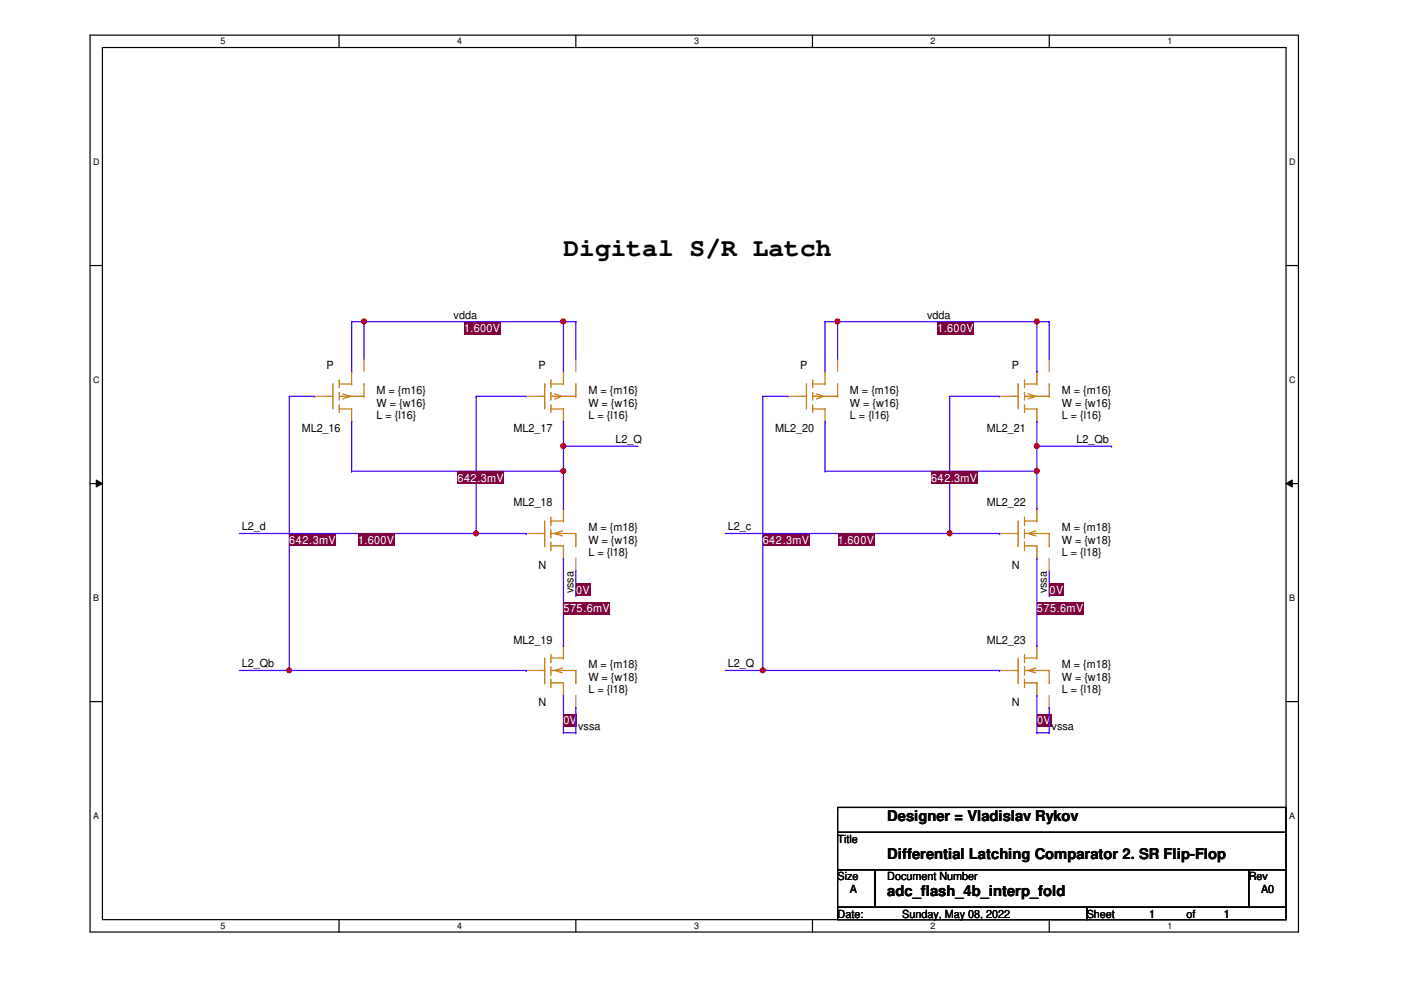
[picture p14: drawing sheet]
<svg xmlns="http://www.w3.org/2000/svg" width="297mm" height="210mm" viewBox="0 0 297 210" stroke-linecap="round" stroke-linejoin="round" font-family="sans-serif">
<defs><g id="words">
<text font-size="5.5" x="119.5" y="54.3">Digital S/R Latch</text>
<g font-size="3.1">
<text x="188.1" y="174.1">Designer = Vladislav Rykov</text>
<text x="188.1" y="182.1">Differential Latching Comparator 2. SR Flip-Flop</text>
<text x="188.1" y="190">adc_flash_4b_interp_fold</text>
</g>
<g font-size="2.4">
<text x="96.2" y="67.7">vdda</text>
<text x="196.6" y="67.7">vdda</text>
<text x="69.3" y="78.3">P</text>
<text x="79.8" y="83.6">M = {m16}</text>
<text x="114.2" y="78.3">P</text>
<text x="124.8" y="83.6">M = {m16}</text>
<text x="169.6" y="78.3">P</text>
<text x="180.2" y="83.6">M = {m16}</text>
<text x="214.5" y="78.3">P</text>
<text x="225.1" y="83.6">M = {m16}</text>
<text x="79.8" y="88.9">L = {l16}</text>
<text x="79.8" y="86.2">W = {w16}</text>
<text x="124.8" y="88.9">L = {l16}</text>
<text x="124.8" y="86.2">W = {w16}</text>
<text x="180.2" y="88.9">L = {l16}</text>
<text x="180.2" y="86.2">W = {w16}</text>
<text x="225.1" y="88.9">L = {l16}</text>
<text x="225.1" y="86.2">W = {w16}</text>
<text x="64" y="91.5">ML2_16</text>
<text x="108.9" y="91.5">ML2_17</text>
<text x="130.5" y="93.9">L2_Q</text>
<text x="164.4" y="91.5">ML2_20</text>
<text x="209.3" y="91.5">ML2_21</text>
<text x="228.3" y="93.9">L2_Qb</text>
<text x="108.9" y="107.4">ML2_18</text>
<text x="209.3" y="107.4">ML2_22</text>
<text x="51.3" y="112.4">L2_d</text>
<text x="124.8" y="112.6">M = {m18}</text>
<text x="154.3" y="112.4">L2_c</text>
<text x="225.1" y="112.6">M = {m18}</text>
<text x="124.8" y="117.9">L = {l18}</text>
<text x="124.8" y="115.3">W = {w18}</text>
<text x="225.1" y="117.9">L = {l18}</text>
<text x="225.1" y="115.3">W = {w18}</text>
<text x="114.2" y="120.6">N</text>
<text x="121.6" y="125.8" transform="rotate(-90 121.6 125.8)">vssa</text>
<text x="214.5" y="120.6">N</text>
<text x="222" y="125.8" transform="rotate(-90 222 125.8)">vssa</text>
<text x="108.9" y="136.4">ML2_19</text>
<text x="209.3" y="136.4">ML2_23</text>
<text x="51.3" y="141.4">L2_Qb</text>
<text x="124.8" y="141.7">M = {m18}</text>
<text x="154.3" y="141.4">L2_Q</text>
<text x="225.1" y="141.7">M = {m18}</text>
<text x="114.2" y="149.6">N</text>
<text x="124.8" y="147">L = {l18}</text>
<text x="124.8" y="144.4">W = {w18}</text>
<text x="214.5" y="149.6">N</text>
<text x="225.1" y="147">L = {l18}</text>
<text x="225.1" y="144.4">W = {w18}</text>
<text x="122.6" y="154.9">vssa</text>
<text x="223" y="154.9">vssa</text>
<text x="177.6" y="178.7">Title</text>
<text x="177.6" y="186.6">Size</text>
<text x="180.2" y="189.3">A</text>
<text x="188.1" y="186.6">Document Number</text>
<text x="264.8" y="186.6">Rev</text>
<text x="267.4" y="189.3">A0</text>
<text x="177.6" y="194.6">Date:</text>
<text x="191.3" y="194.6">Sunday, May 08, 2022</text>
<text x="230.4" y="194.6">Sheet</text>
<text x="243.6" y="194.6">1</text>
<text x="251.5" y="194.6">of</text>
<text x="259.5" y="194.6">1</text>
</g>
<g font-size="2.4" fill="#fff">
<text x="98.4" y="70.4">1.600V</text>
<text x="198.8" y="70.4">1.600V</text>
<text x="97" y="102.1">642</text>
<text x="101.2" y="102.1">.3mV</text>
<text x="197.4" y="102.1">64</text>
<text x="200.2" y="102.1">2.3mV</text>
<text x="61.3" y="115.3">642</text>
<text x="65.6" y="115.3">.3mV</text>
<text x="75.9" y="115.3">1.600V</text>
<text x="161.7" y="115.3">642</text>
<text x="165.9" y="115.3">.3mV</text>
<text x="177.6" y="115.3">1.600V</text>
<text x="122.1" y="125.9">0V</text>
<text x="222.5" y="125.9">0V</text>
<text x="119.5" y="129.8">575</text>
<text x="123.7" y="129.8">.6mV</text>
<text x="219.8" y="129.8">575</text>
<text x="224.1" y="129.8">.6mV</text>
<text x="119.5" y="153.6">0V</text>
<text x="219.9" y="153.6">0V</text>
</g>
<g font-size="1.9">
<text x="46.8" y="9.4">5</text>
<text x="96.9" y="9.4">4</text>
<text x="147.2" y="9.4">3</text>
<text x="197.3" y="9.4">2</text>
<text x="247.5" y="9.4">1</text>
<text x="19.8" y="34.9">D</text>
<text x="273.3" y="34.9">D</text>
<text x="19.8" y="81.1">C</text>
<text x="273.3" y="81.1">C</text>
<text x="19.8" y="127.3">B</text>
<text x="273.3" y="127.3">B</text>
<text x="19.8" y="173.6">A</text>
<text x="273.3" y="173.6">A</text>
<text x="46.8" y="196.9">5</text>
<text x="96.9" y="196.9">4</text>
<text x="147.2" y="196.9">3</text>
<text x="197.3" y="196.9">2</text>
<text x="247.5" y="196.9">1</text>
</g>
</g></defs>
<g fill="none" stroke="#000" stroke-width=".25">
<path d="M19.1 7.5h256.2v190.1h-256.2zM21.7 10.1h251v184.9h-251zM71.9 7.5v2.6M122.1 7.5v2.6M172.3 7.5v2.6M222.5 7.5v2.6M19.1 56.3h2.6M272.7 56.3h2.6M19.1 102.5h2.6M272.7 102.5h2.6M19.1 148.8h2.6M272.7 148.8h2.6"/>
<path d="M177.6 171.2h95.1v5.3h-95.1zM177.6 176.5h95.1v7.9h-95.1zM71.9 195v2.6M122.1 195v2.6M172.3 195v2.6M177.6 184.4h7.9v8h-7.9zM177.6 192.4h52.8v2.6h-52.8zM185.5 184.4h79.3v8h-79.3zM222.5 195v2.6M230.4 192.4h42.3v2.6h-42.3zM264.8 184.4h7.9v8h-7.9z"/>
</g>
<path d="M20.4 101.8l1.3 .7-1.3 .8zM272.7 102.5l1.3-.7v1.5z" fill="#000"/>
<path d="M20.4 101.8l1.3 .7-1.3 .8zM272.7 102.5l1.3-.7v1.5z" fill="none" stroke="#000" stroke-width=".21"/>
<g fill="none" stroke="#cc8006" stroke-width=".25">
<path d="M74.5 78.7h.1M74.5 78.7v2.7M119.5 78.7h.1M119.5 78.7v2.7M174.9 78.7h.1M174.9 78.7v2.7M219.8 78.7h.1M219.8 78.7v2.7M69.3 84h1.3M70.6 81.4h.1M70.6 84h.1M70.6 81.4v5.3"/>
<path d="M71.9 85.9h.1M71.9 83.2h.1M71.9 80.6h.1M71.9 81.4h2.6M71.9 86.7h2.6M71.9 84h5.3M71.9 80.6v1.6M71.9 83.2v1.6M71.9 85.9v1.6M72.7 83.5l1.6 .5-1.6 .6M74.5 81.4h.1M74.5 86.7h.1"/>
<path d="M74.5 89.3h.1M74.5 86.7v2.6M77.2 81.4h.1M77.2 84h.1M77.2 81.4v2.6M114.2 84h1.3M115.5 81.4h.1M115.5 84h.1M115.5 81.4v5.3M116.8 85.9h.1M116.8 83.2h.1M116.8 80.6h.1"/>
<path d="M116.8 81.4h2.7M116.8 86.7h2.7M116.8 84h5.3M116.8 80.6v1.6M116.8 83.2v1.6M116.8 85.9v1.6M117.6 83.5l1.6 .5-1.6 .6M119.5 81.4h.1M119.5 86.7h.1M119.5 89.3h.1M119.5 86.7v2.6M122.1 81.4h.1"/>
<path d="M122.1 84h.1M122.1 81.4v2.6M169.6 84h1.4M171 81.4h.1M171 84h.1M171 81.4v5.3M172.3 85.9h.1M172.3 83.2h.1M172.3 80.6h.1M172.3 81.4h2.6M172.3 86.7h2.6M172.3 84h5.3"/>
<path d="M172.3 80.6v1.6M172.3 83.2v1.6M172.3 85.9v1.6M173.1 83.5l1.6 .5-1.6 .6M174.9 81.4h.1M174.9 86.7h.1M174.9 89.3h.1M174.9 86.7v2.6M177.6 81.4h.1M177.6 84h.1M177.6 81.4v2.6M214.5 84h1.4"/>
<path d="M215.9 81.4h.1M215.9 84h.1M215.9 81.4v5.3M217.2 85.9h.1M217.2 83.2h.1M217.2 80.6h.1M217.2 81.4h2.6M217.2 86.7h2.6M217.2 84h5.3M217.2 80.6v1.6M217.2 83.2v1.6M217.2 85.9v1.6"/>
<path d="M218 83.5l1.6 .5-1.6 .6M219.8 81.4h.1M219.8 86.7h.1M219.8 89.3h.1M219.8 86.7v2.6M222.5 81.4h.1M222.5 84h.1M222.5 81.4v2.6M114.2 113.1h1.3M115.5 115.7h.1M115.5 113.1h.1M115.5 110.4v5.3"/>
<path d="M116.8 111.3h.1M116.8 113.9h.1M116.8 116.5h.1M116.8 115.7h2.7M116.8 110.4h2.7M116.8 113.1h5.3M116.8 109.6v1.7M116.8 112.3v1.6M116.8 114.9v1.6M119.2 112.6l-1.6 .5 1.6 .5M119.5 115.7h.1M119.5 110.4h.1"/>
<path d="M119.5 118.4h.1M119.5 107.8h.1M119.5 107.8v2.6M119.5 115.7v2.7M122.1 115.7h.1M122.1 113.1h.1M122.1 113.1v2.6M214.5 113.1h1.4M215.9 115.7h.1M215.9 113.1h.1M215.9 110.4v5.3M217.2 111.3h.1"/>
<path d="M217.2 113.9h.1M217.2 116.5h.1M217.2 109.6v1.7M217.2 112.3v1.6M217.2 114.9v1.6M217.2 115.7h2.6M217.2 110.4h2.6M217.2 113.1h5.3M219.6 112.6l-1.6 .5 1.6 .5M219.8 115.7h.1M219.8 110.4h.1M219.8 118.4h.1"/>
<path d="M219.8 107.8h.1M219.8 107.8v2.6M219.8 115.7v2.7M222.5 115.7h.1M222.5 113.1h.1M222.5 113.1v2.6M115.5 139.5v5.3M116.8 139.5h2.7M116.8 138.7v1.6M119.5 139.5h.1M119.5 136.9h.1M119.5 136.9v2.6"/>
<path d="M215.9 139.5v5.3M217.2 139.5h2.6M217.2 138.7v1.6M219.8 139.5h.1M219.8 136.9h.1M219.8 136.9v2.6M114.2 142.2h1.3M115.5 144.8h.1M115.5 142.2h.1M116.8 140.3h.1M116.8 143h.1M116.8 145.6h.1"/>
<path d="M116.8 144.8h2.7M116.8 142.2h5.3M116.8 141.4v1.6M116.8 144v1.6M119.2 141.6l-1.6 .6 1.6 .5M119.5 144.8h.1M119.5 147.4h.1M119.5 144.8v2.6M122.1 144.8h.1M122.1 142.2h.1M122.1 142.2v2.6M214.5 142.2h1.4"/>
<path d="M215.9 144.8h.1M215.9 142.2h.1M217.2 140.3h.1M217.2 143h.1M217.2 145.6h.1M217.2 144.8h2.6M217.2 142.2h5.3M217.2 141.4v1.6M217.2 144v1.6M219.6 141.6l-1.6 .6 1.6 .5M219.8 144.8h.1M219.8 147.4h.1"/>
<path d="M219.8 144.8v2.6M222.5 144.8h.1M222.5 142.2h.1M222.5 142.2v2.6"/>
</g>
<g fill="none" stroke="#a84" stroke-width=".25">
<path d="M74.5 78.7h.1M77.2 76.1h.1M77.2 76.1v2.6M119.5 78.7h.1M122.1 76.1h.1M122.1 76.1v2.6M174.9 78.7h.1M177.6 76.1h.1M177.6 76.1v2.6M219.8 78.7h.1M222.5 76.1h.1M222.5 76.1v2.6"/>
<path d="M66.6 84h.1M66.6 84h2.7M74.5 89.3h.1M111.5 84h.1M111.5 84h2.7M119.5 89.3h.1M167 84h.1M167 84h2.6M174.9 89.3h.1M211.9 84h.1M211.9 84h2.6M219.8 89.3h.1"/>
<path d="M111.5 113.1h.1M111.5 113.1h2.7M119.5 118.4h.1M119.5 107.8h.1M122.1 118.4v2.6M211.9 113.1h.1M211.9 113.1h2.6M219.8 118.4h.1M219.8 107.8h.1M222.5 118.4v2.6M119.5 136.9h.1M122.1 121h.1"/>
<path d="M219.8 136.9h.1M222.5 121h.1M111.5 142.2h.1M111.5 142.2h2.7M119.5 147.4h.1M122.1 150.1h.1M122.1 147.4v2.7M211.9 142.2h.1M211.9 142.2h2.6M219.8 147.4h.1M222.5 150.1h.1M222.5 147.4v2.7"/>
</g>
<path d="M74.5 68.2h.1M74.5 68.2v10.5M74.5 68.2h45M77.2 68.2h.1M77.2 68.2v7.9" fill="none" stroke="#4200ff" stroke-width=".25"/>
<circle cx="119.4" cy="68.2" r=".51" fill="#f00"/>
<circle cx="119.4" cy="68.2" r=".51" fill="none" stroke="#f00" stroke-width=".25"/>
<circle cx="77.2" cy="68.2" r=".51" fill="#f00"/>
<circle cx="77.2" cy="68.2" r=".51" fill="none" stroke="#f00" stroke-width=".25"/>
<path d="M98.4 68.2h7.7v2.8h-7.7z" fill="#800040"/>
<path d="M119.5 68.2h.1M119.5 68.2v10.5M119.5 68.2h2.6M122.1 68.2h.1M122.1 68.2v7.9M174.9 68.2h.1M174.9 68.2h44.9M174.9 68.2v10.5M177.6 68.2h.1M177.6 68.2v7.9M219.8 68.2h.1" fill="none" stroke="#4200ff" stroke-width=".25"/>
<circle cx="177.5" cy="68.2" r=".51" fill="#f00"/>
<circle cx="177.5" cy="68.2" r=".51" fill="none" stroke="#f00" stroke-width=".25"/>
<circle cx="219.8" cy="68.2" r=".5" fill="#f00"/>
<circle cx="219.8" cy="68.2" r=".5" fill="none" stroke="#f00" stroke-width=".25"/>
<path d="M198.8 68.2h7.7v2.8h-7.7z" fill="#800040"/>
<path d="M219.8 78.7h.1M222.5 68.2h.1M222.5 68.2h-2.7v10.5M222.5 68.2v7.9M61.3 84h.1M61.3 84h5.3M61.3 84v58.2M61.3 142.2h.1" fill="none" stroke="#4200ff" stroke-width=".25"/>
<circle cx="61.3" cy="142.1" r=".49" fill="#f00"/>
<circle cx="61.3" cy="142.1" r=".49" fill="none" stroke="#f00" stroke-width=".25"/>
<g fill="#800040">
<path d="M61.3 113.1h4.2v2.8h-4.2z"/>
<path d="M65.6 113.1h5.6v2.8h-5.6z"/>
</g>
<path d="M101 84v29.1M101 113.1h.1" fill="none" stroke="#4200ff" stroke-width=".25"/>
<circle cx="100.9" cy="113.1" r=".5" fill="#f00"/>
<circle cx="100.9" cy="113.1" r=".5" fill="none" stroke="#f00" stroke-width=".25"/>
<path d="M101 84h.1M101 84h10.5M161.7 84h.1M161.7 84h5.3M161.7 84v58.2M161.7 142.2h.1" fill="none" stroke="#4200ff" stroke-width=".25"/>
<circle cx="161.7" cy="142.1" r=".5" fill="#f00"/>
<circle cx="161.7" cy="142.1" r=".5" fill="none" stroke="#f00" stroke-width=".25"/>
<g fill="#800040">
<path d="M161.7 113.1h4.2v2.8h-4.2z"/>
<path d="M165.9 113.1h5.7v2.8h-5.7z"/>
</g>
<path d="M201.3 84h.1M201.3 84h10.6M201.3 84v29.1M201.3 113.1h.1" fill="none" stroke="#4200ff" stroke-width=".25"/>
<circle cx="201.3" cy="113.1" r=".51" fill="#f00"/>
<circle cx="201.3" cy="113.1" r=".51" fill="none" stroke="#f00" stroke-width=".25"/>
<path d="M74.5 99.9h.1M74.5 89.3v10.6M119.5 94.6h.1M119.5 89.3v5.3M119.5 94.6h15.8M174.9 99.9h.1M174.9 89.3v10.6M219.8 94.6h.1M219.8 89.3v5.3" fill="none" stroke="#4200ff" stroke-width=".25"/>
<circle cx="119.4" cy="94.6" r=".51" fill="#f00"/>
<circle cx="119.4" cy="94.6" r=".51" fill="none" stroke="#f00" stroke-width=".25"/>
<path d="M119.5 94.6h.1M119.5 94.6v5.3M219.8 94.6h15.9M235.7 94.6h.1" fill="none" stroke="#4200ff" stroke-width=".25"/>
<circle cx="219.8" cy="94.6" r=".5" fill="#f00"/>
<circle cx="219.8" cy="94.6" r=".5" fill="none" stroke="#f00" stroke-width=".25"/>
<path d="M74.5 99.9h45M119.5 99.9h.1M219.8 99.9h.1M219.8 94.6v5.3" fill="none" stroke="#4200ff" stroke-width=".25"/>
<g fill="#800040">
<path d="M97 99.9h4.2v2.8h-4.2z"/>
<path d="M101.2 99.9h5.7v2.8h-5.7z"/>
</g>
<path d="M119.5 99.9v7.9M119.5 107.8h.1" fill="none" stroke="#4200ff" stroke-width=".25"/>
<circle cx="119.4" cy="99.9" r=".51" fill="#f00"/>
<circle cx="119.4" cy="99.9" r=".51" fill="none" stroke="#f00" stroke-width=".25"/>
<path d="M174.9 99.9h44.9M219.8 99.9h.1" fill="none" stroke="#4200ff" stroke-width=".25"/>
<g fill="#800040">
<path d="M197.4 99.9h2.8v2.8h-2.8z"/>
<path d="M200.2 99.9h7.1v2.8h-7.1z"/>
</g>
<path d="M219.8 99.9v7.9M219.8 107.8h.1" fill="none" stroke="#4200ff" stroke-width=".25"/>
<circle cx="219.8" cy="99.9" r=".5" fill="#f00"/>
<circle cx="219.8" cy="99.9" r=".5" fill="none" stroke="#f00" stroke-width=".25"/>
<path d="M50.8 113.1h50.2M101 113.1h.1" fill="none" stroke="#4200ff" stroke-width=".25"/>
<path d="M75.9 113.1h7.8v2.8h-7.8z" fill="#800040"/>
<path d="M101 113.1h10.5M111.5 113.1h.1M153.8 113.1h47.5M201.3 113.1h.1" fill="none" stroke="#4200ff" stroke-width=".25"/>
<path d="M177.6 113.1h7.8v2.8h-7.8z" fill="#800040"/>
<path d="M119.5 118.4v18.5M201.3 113.1h10.6M211.9 113.1h.1M119.5 136.9h.1" fill="none" stroke="#4200ff" stroke-width=".25"/>
<g fill="#800040">
<path d="M119.5 127.6h4.2v2.8h-4.2z"/>
<path d="M123.7 127.6h5.7v2.8h-5.7z"/>
</g>
<path d="M219.8 118.4v18.5M219.8 136.9h.1" fill="none" stroke="#4200ff" stroke-width=".25"/>
<g fill="#800040">
<path d="M219.8 127.6h4.2v2.8h-4.2z"/>
<path d="M224.1 127.6h5.6v2.8h-5.6z"/>
</g>
<path d="M122.1 126.3h.1M122.1 121v5.3" fill="none" stroke="#4200ff" stroke-width=".25"/>
<path d="M122.1 123.7h3.1v2.7h-3.1z" fill="#800040"/>
<path d="M222.5 126.3h.1M222.5 121v5.3" fill="none" stroke="#4200ff" stroke-width=".25"/>
<path d="M222.5 123.7h3.1v2.7h-3.1z" fill="#800040"/>
<path d="M50.8 142.2h60.7M61.3 142.2h.1M111.5 142.2h.1M119.5 155.4h.1M119.5 147.4v8M153.8 142.2h58.1M161.7 142.2h.1M211.9 142.2h.1" fill="none" stroke="#4200ff" stroke-width=".25"/>
<path d="M119.5 151.4h2.8v2.7h-2.8z" fill="#800040"/>
<path d="M219.8 155.4h.1M219.8 147.4v8" fill="none" stroke="#4200ff" stroke-width=".25"/>
<path d="M219.9 151.4h3v2.7h-3z" fill="#800040"/>
<path d="M119.5 155.4h2.6M122.1 150.1h.1M122.1 155.4h.1M122.1 150.1v5.3M219.8 155.4h2.7M222.5 150.1h.1M222.5 155.4h.1M222.5 150.1v5.3" fill="none" stroke="#4200ff" stroke-width=".25"/>
<circle cx="119.4" cy="68.2" r=".51" fill="#f00"/>
<circle cx="119.4" cy="68.2" r=".51" fill="none" stroke="#f00" stroke-width=".25"/>
<circle cx="77.2" cy="68.2" r=".51" fill="#f00"/>
<circle cx="77.2" cy="68.2" r=".51" fill="none" stroke="#f00" stroke-width=".25"/>
<circle cx="177.5" cy="68.2" r=".51" fill="#f00"/>
<circle cx="177.5" cy="68.2" r=".51" fill="none" stroke="#f00" stroke-width=".25"/>
<circle cx="219.8" cy="68.2" r=".5" fill="#f00"/>
<circle cx="219.8" cy="68.2" r=".5" fill="none" stroke="#f00" stroke-width=".25"/>
<circle cx="61.3" cy="142.1" r=".49" fill="#f00"/>
<circle cx="61.3" cy="142.1" r=".49" fill="none" stroke="#f00" stroke-width=".25"/>
<circle cx="100.9" cy="113.1" r=".5" fill="#f00"/>
<circle cx="100.9" cy="113.1" r=".5" fill="none" stroke="#f00" stroke-width=".25"/>
<circle cx="161.7" cy="142.1" r=".5" fill="#f00"/>
<circle cx="161.7" cy="142.1" r=".5" fill="none" stroke="#f00" stroke-width=".25"/>
<circle cx="201.3" cy="113.1" r=".51" fill="#f00"/>
<circle cx="201.3" cy="113.1" r=".51" fill="none" stroke="#f00" stroke-width=".25"/>
<circle cx="119.4" cy="94.6" r=".51" fill="#f00"/>
<circle cx="119.4" cy="94.6" r=".51" fill="none" stroke="#f00" stroke-width=".25"/>
<circle cx="219.8" cy="94.6" r=".5" fill="#f00"/>
<circle cx="219.8" cy="94.6" r=".5" fill="none" stroke="#f00" stroke-width=".25"/>
<circle cx="119.4" cy="99.9" r=".51" fill="#f00"/>
<circle cx="119.4" cy="99.9" r=".51" fill="none" stroke="#f00" stroke-width=".25"/>
<circle cx="219.8" cy="99.9" r=".5" fill="#f00"/>
<circle cx="219.8" cy="99.9" r=".5" fill="none" stroke="#f00" stroke-width=".25"/>
<use href="#words"/>
</svg>
